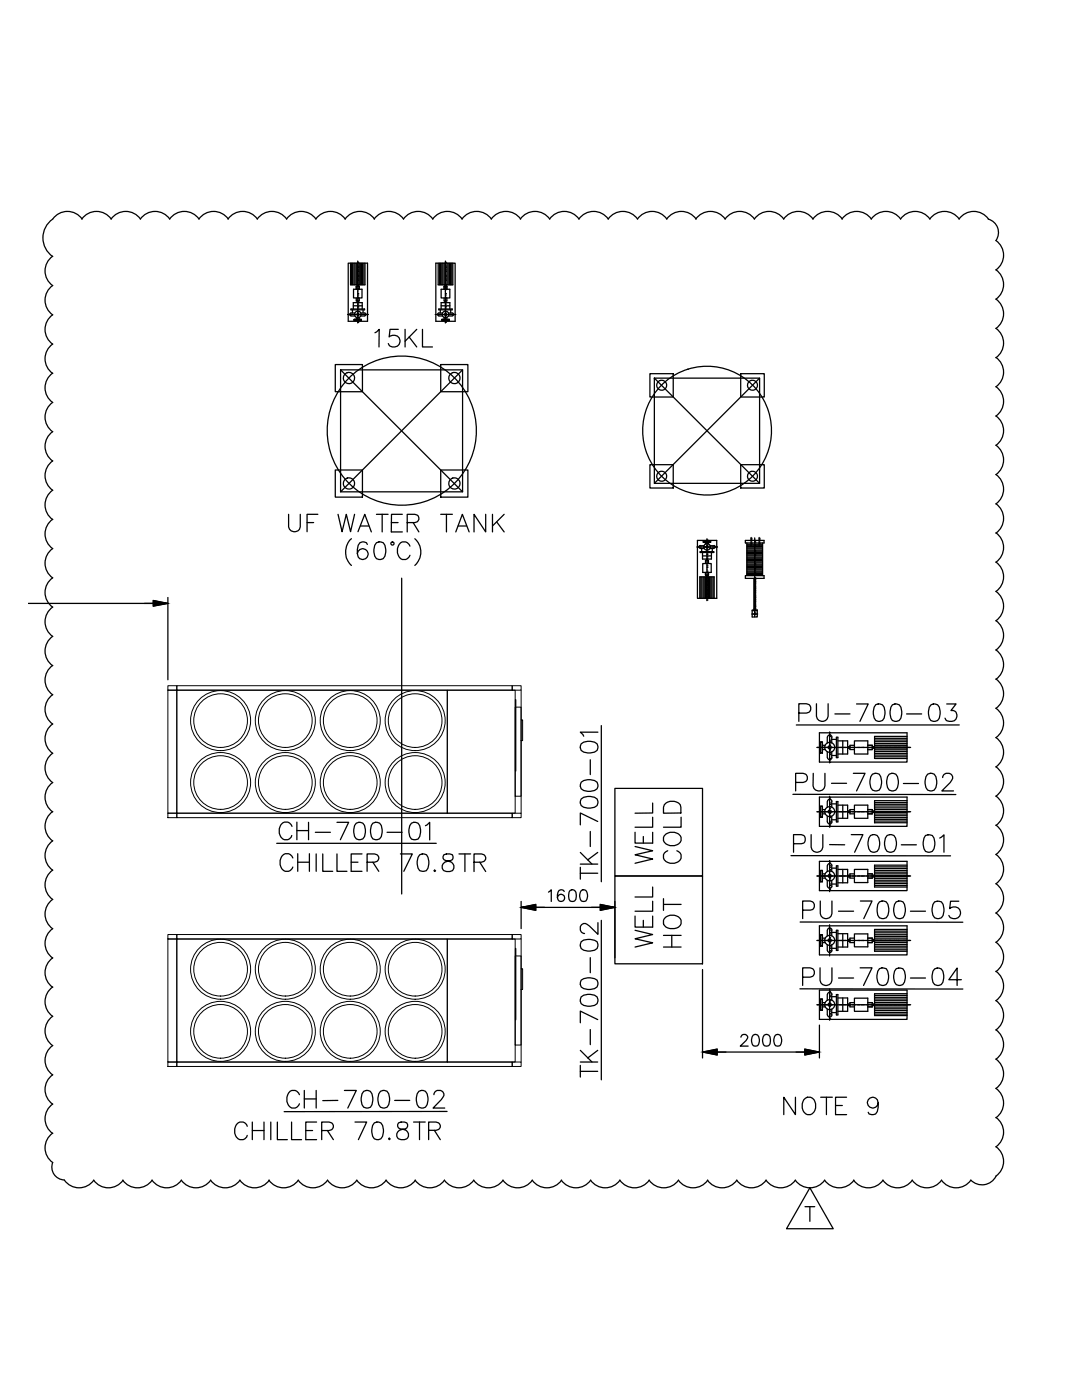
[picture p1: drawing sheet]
<svg xmlns="http://www.w3.org/2000/svg" width="216mm" height="279mm" viewBox="0 0 216 279" stroke-linecap="round" stroke-linejoin="round" font-family="sans-serif">
<!-- layer: 100_TEXT -->
<g fill="none" stroke="#000" stroke-width=".25">
<path d="M74.8 66.4l.9-.7-.1 3.5M79.5 65.7h-1.7l-.1 1.6a1.23 1.23 0 0 1 1.8-.1 1.23 1.23 0 0 1-.2 1.9 1.23 1.23 0 0 1-1.8-.5M80.8 65.7v3.5M81.6 67.3l1.6 1.9M83.2 65.7l-2.4 2.4M84.3 65.7v3.5h2M57.6 102.6v2.5a1.18 1.18 0 0 0 1.2 1 1.18 1.18 0 0 0 1.1-1v-2.5M61.3 104.3h1.3M63.4 102.6h-2.1v3.5M67.5 102.6l.8 3.5 .8-3.5 .8 3.5 .9-3.5M70.1 107.5a3.6 3.6 0 0 0 0 5.3M71.4 106.1l1.4-3.5 1.3 3.6"/>
<path d="M71.9 105h1.7M73.3 108.7a1.01 1.01 0 0 0-1.5-.4 2.77 2.77 0 0 0 0 3.2 1.09 1.09 0 0 0 1.6-.4 1.09 1.09 0 0 0-.7-1.5 1.09 1.09 0 0 0-1.4 .9M75.1 108.3a1.15 1.15 0 0 1 1.7 .5 2.84 2.84 0 0 1-.3 2.7 1.15 1.15 0 0 1-1.7-.5 2.87 2.87 0 0 1 .3-2.7zM75.1 102.6h2.3M76.3 102.6v3.6M78.1 104.3h1.3M80.3 102.6h-2.2v3.6h2.2M81.3 104.3h1.5l.5-.2a.84 .84 0 0 0 0-1.3l-.5-.2h-1.5v3.6M81.8 109a1.21 1.21 0 0 0-1.2-.9 1.21 1.21 0 0 0-1.1 .9 2.02 2.02 0 0 0 .8 2.7 1.26 1.26 0 0 0 1.5-.9M82.4 104.3l1.2 1.9M82.8 107.5a3.6 3.6 0 0 1 0 5.3M87.9 102.6h2.4"/>
<path d="M89.1 102.6v3.6M90.9 106.2l1.4-3.6 1.3 3.6M91.4 105h1.7M96.9 102.6v3.6l-2.3-3.6v3.6M98.3 102.6v3.6M99.1 104.2l1.5 2M100.6 102.6l-2.3 2.4M58.4 171.2a1.31 1.31 0 0 0-1.5-.8 1.31 1.31 0 0 0-1 1.3 1.62 1.62 0 0 0 1.7 2.2l.3-.2 .5-.7M59.4 170.4v3.5M59.4 172.1h2.3M61.7 170.4v3.5M63.1 170.4v3.5"/>
<path d="M64.4 170.4v3.5h2M67.2 170.4v3.5h2M70.1 172.1h1.3M72.2 170.4h-2.1v3.5h2.1M73.3 172.1h1.4l.5-.2a.79 .79 0 0 0 0-1.3l-.5-.2h-1.4v3.5M74.4 172.1l1.2 1.8M79.9 170.4h2.4l-1.7 3.5M83.7 170.6a1.1 1.1 0 0 1 1.7 .5 2.87 2.87 0 0 1-.3 2.7 1.2 1.2 0 0 1-1.7-.5 2.84 2.84 0 0 1 .3-2.7zM86.8 173.6l-.2 .2 .2 .1 .1-.1M88.6 170.6a.68 .68 0 0 0 .3 1.1l.7 .2a1.03 1.03 0 0 1 1 .9 1.03 1.03 0 0 1-.8 1.1h-.7a1.02 1.02 0 0 1-.9-1.1 1.02 1.02 0 0 1 1.1-.9l.6-.2a.72 .72 0 0 0 .4-1.1l-.5-.2zM91.6 170.4h2.3M92.8 170.4v3.5"/>
<path d="M94.6 172.1h1.5l.5-.2a.78 .78 0 0 0 0-1.3l-.5-.2h-1.5v3.5M95.7 172.1l1.2 1.8M126.7 168.9l3.5 .9-3.5 .8 3.5 .8-3.5 .9M126.7 166.1v2.2h3.5v-2.2M128.4 166.9v1.4M130.2 179.9v1.9h-3.5M130.2 177v2h-3.5M130.2 163.1v2h-3.5M130.2 160.3v1.9l-3.5 .1M132.4 179.4v2.3M132.6 166.8a2.04 2.04 0 0 1 3.3 .3 1.63 1.63 0 0 1-2.2 1.7 1.33 1.33 0 0 1-1.1-2zM132.6 160.6a2.1 2.1 0 0 1 3.1 0l.2 1.6-3.5 .1v-1.2z"/>
<path d="M133.2 169.8a1.28 1.28 0 0 0-.8 1.4 1.28 1.28 0 0 0 1.3 1.1 1.64 1.64 0 0 0 2.2-1.7l-.2-.3-.6-.5M135.9 163.1v2h-3.5M126.7 185.7l3.5 .8-3.5 .9 3.5 .8-3.5 .8M126.7 182.8v2.2h3.5v-2.2M128.4 183.7v1.3M132.4 189h3.5M132.4 186.7h3.5M132.4 180.5h3.5M132.6 183.3a2.04 2.04 0 0 1 3.3 .4 1.35 1.35 0 0 1-1.4 1.6 1.58 1.58 0 0 1-2.1-1.6zM134 186.7v2.3M49.3 224.8a1.2 1.2 0 0 0-1.1-.9 1.2 1.2 0 0 0-1.2 .9 1.93 1.93 0 0 0 .9 2.6 1.19 1.19 0 0 0 1.4-.8M50.3 223.9v3.5"/>
<path d="M50.3 225.6h2.4M52.7 223.9v3.5M54 223.9v3.5M55.3 223.9v3.5h2M58.2 223.9v3.5h2M61 225.6h1.4M63.2 223.9h-2.2v3.5h2.2M64.2 225.6h1.5l.5-.1a.82 .82 0 0 0 0-1.4l-.5-.2h-1.5v3.5M65.3 225.6l1.2 1.8M70.8 223.9h2.4l-1.7 3.5M74.7 224.1a1.1 1.1 0 0 1 1.6 .5 2.87 2.87 0 0 1-.3 2.7 1.12 1.12 0 0 1-1.6-.5 2.87 2.87 0 0 1 .3-2.7zM77.7 227.1l-.2 .2 .2 .1 .2-.1"/>
<path d="M79.5 224.1a.72 .72 0 0 0 .4 1.2 1.45 1.45 0 0 1 1.6 1 .93 .93 0 0 1-.8 1.1h-.7a1.02 1.02 0 0 1-.9-1.1 1.02 1.02 0 0 1 1.1-.9l.7-.1a.73 .73 0 0 0 .3-1.2l-.5-.2zM82.5 223.9h2.4M83.7 223.9v3.5M85.5 225.6h1.5l.5-.2a.78 .78 0 0 0 0-1.3l-.5-.2h-1.5v3.5M86.7 225.6l1.2 1.8"/>
<circle cx="78.3" cy="108.5" r=".32"/>
</g>
<!-- layer: EQUIP -->
<g fill="none" stroke="#000" stroke-width=".2">
<path d="M33.5 137.7h1.8v24.6h-1.8zM33.5 136.8h1.8v.9h-1.8zM35.3 137.7h54v24.6h-54zM35.3 136.8h66.9v.9h-66.9zM89.3 137.7h13.5v24.6h-13.5zM102.2 136.8h1.8v.9h-1.8zM104 137.7v6M102.8 141.1h1.2v17.8h-1.2zM104 143.7h.3v4.1h-.3zM104 147.8v14.5M33.5 162.3h1.8v.9h-1.8zM35.3 162.3h66.9v.9h-66.9z"/>
<path d="M102.2 162.3h1.8v.9h-1.8zM33.5 187.4h1.8v24.5h-1.8zM33.5 186.5h1.8v.9h-1.8zM35.3 187.4h54v24.5h-54zM35.3 186.5h66.9v.9h-66.9zM89.3 187.4h13.5v24.5h-13.5zM102.2 186.5h1.8v.9h-1.8zM102.8 190.8h1.2v17.8h-1.2zM104 193.3h.3v4.2h-.3zM104 187.4v5.9M104 197.5v14.4M33.5 211.9h1.8v.9h-1.8z"/>
<path d="M35.3 211.9h66.9v.9h-66.9zM102.2 211.9h1.8v.9h-1.8z"/>
<circle cx="44" cy="143.8" r="5.4"/>
<circle cx="44" cy="156.2" r="5.4"/>
<circle cx="44" cy="143.8" r="6"/>
<circle cx="44" cy="156.2" r="6"/>
<circle cx="56.9" cy="143.8" r="5.4"/>
<circle cx="56.9" cy="156.2" r="5.4"/>
<circle cx="56.9" cy="143.8" r="6"/>
<circle cx="56.9" cy="156.2" r="6"/>
<circle cx="69.9" cy="143.8" r="5.4"/>
<circle cx="69.9" cy="156.2" r="5.4"/>
<circle cx="69.9" cy="156.2" r="6"/>
<circle cx="69.9" cy="143.8" r="6"/>
<circle cx="82.8" cy="143.8" r="5.4"/>
<circle cx="82.8" cy="156.2" r="5.4"/>
<circle cx="82.8" cy="156.2" r="6"/>
<circle cx="82.8" cy="143.8" r="6"/>
<circle cx="44" cy="193.4" r="5.4"/>
<circle cx="44" cy="193.4" r="6"/>
<circle cx="56.9" cy="193.4" r="5.4"/>
<circle cx="56.9" cy="193.4" r="6"/>
<circle cx="69.9" cy="193.4" r="5.4"/>
<circle cx="69.9" cy="193.4" r="6"/>
<circle cx="82.8" cy="193.4" r="5.4"/>
<circle cx="82.8" cy="193.4" r="6"/>
<circle cx="44" cy="205.8" r="5.4"/>
<circle cx="44" cy="205.8" r="6"/>
<circle cx="56.9" cy="205.8" r="5.4"/>
<circle cx="56.9" cy="205.8" r="6"/>
<circle cx="69.9" cy="205.8" r="5.4"/>
<circle cx="69.9" cy="205.8" r="6"/>
<circle cx="82.8" cy="205.8" r="5.4"/>
<circle cx="82.8" cy="205.8" r="6"/>
</g>
<path d="M102.9 139.6v14.3M102.9 189.3v14.2" fill="none" stroke="#000" stroke-width=".3"/>
<g fill="none" stroke="#000" stroke-width=".25">
<path d="M69.5 52.5h3.8v11.6h-3.8zM69.9 52.5v4.3h2.9v-4.3M70.2 52.5v4.3M70.4 52.5v4.3M70.5 57.7h1.7v1.8h-1.7zM70.6 52.5v4.3M70.8 52.5v4.3M71.1 57.7v-.6h.6v.6M71.1 59.5v.6h.6v-.6M71.1 52.5v4.3M71.3 52.5v4.6M71.4 56.8v.3"/>
<path d="M71.4 52.5v4.3M71.5 56.8v.3M71.7 52.5v4.3M71.9 52.5v4.3M72.2 52.5v4.3M72.4 52.5v4.3M72.6 52.5v4.3M87 52.5h3.8v11.6h-3.8zM87.4 52.5v4.3h3v-4.3M87.7 52.5v4.3M87.9 52.5v4.3M88 57.7h1.8v1.8h-1.8z"/>
<path d="M88.2 52.5v4.3M88.4 52.5v4.3M88.6 59.5v.6h.6v-.6M88.6 57.7v-.6h.6v.6M88.6 52.5v4.3M88.8 56.8v.3M88.8 52.5v4.3M88.9 56.8v.3M89 52.5v4.3M89 56.8v.3M89.2 52.5v4.3M89.4 52.5v4.3"/>
<path d="M89.7 52.5v4.3M89.9 52.5v4.3M90.1 52.5v4.3M66.9 72.8h5.4v5.4h-5.4zM68 73.8h24.3v24.4h-24.3zM68 73.8l24.3 24.4M70 61.7h2.7v.1h-2.7zM70 63.1h.8M70.3 61.8v.7M70.5 61h1.8M70.5 61.7v-1.3h1.8v1.3M70.7 63.7h1.4v.3h-1.4z"/>
<path d="M70.8 62.5h-.9l-.1 .4 .3 .1M71.1 63.4v.3M71.3 60.1v.3M71.4 60.1v.3M71.4 63.4v.3M71.5 60.1v.3M71.7 63.4v.3M72 62.5h.7M72 63.1h.7M72.4 61.8v.7M72.8 62.5l.2 .2-.2 .3M87.6 62.5h.7"/>
<path d="M87.6 63.1h.7M87.6 61.7h2.6v.1h-2.6zM87.6 62.5l-.3 .2 .3 .3M87.9 61.8v.7M87.9 72.8h5.5v5.4h-5.5zM88 61h1.8M88 61.7v-1.3h1.8v1.3M88.2 63.7h1.4v.3h-1.4zM88.6 63.4v.3M88.8 60.1v.3M88.9 60.1v.3M88.9 63.4v.3"/>
<path d="M89 60.1v.3M89.2 63.4v.3M89.5 62.5h.9l.1 .4-.3 .1M89.5 63.1h.7M89.9 61.8v.7M92.3 73.8l-24.3 24.4M129.7 74.6h4.6v4.6h-4.6zM130.6 75.5h21v21h-21zM130.6 75.5l21 21M147.8 74.6h4.7v4.6h-4.7zM151.6 75.5l-21 21M66.9 93.8h5.4v5.4h-5.4z"/>
<path d="M87.9 93.8h5.5v5.4h-5.5zM129.7 92.7h4.6v4.7h-4.6zM147.8 92.7h4.7v4.7h-4.7zM139.2 107.9h3.8v11.5h-3.8zM139.6 119.4v-4.3h2.9v4.3M139.7 110.1h2.7v.2h-2.7zM139.7 109.5h.8M139.7 108.9h.8M139.7 108.9l-.2 .2 .2 .3M139.8 115.1v4.3M140 109.5v.6M140.1 115.1v4.3"/>
<path d="M140.2 110.9h1.8M140.2 110.3v1.3h1.8v-1.3M140.2 112.5h1.7v1.7h-1.7zM140.3 115.1v4.3M140.3 108h1.5v.2h-1.5zM140.5 115.1v4.3M140.8 112.5v-.6h.6v.6M140.8 114.2v.6h.6v-.6M140.8 108.2v.4M140.8 115.1v4.3M140.9 111.6v.3M140.9 114.8v.3"/>
<path d="M141 115.1v4.3M141.1 108.2v.3M141.1 111.6v.3M141.1 114.8v.3M141.1 115.1v4.3M141.2 111.6v.3M141.2 114.8v.3M141.4 108.2v.4M141.4 115.1v4.3M141.6 115.1v4.3M141.7 109.5h.7M141.7 108.9h.7"/>
<path d="M141.8 115.1v4.3M142 115.1v4.3M142.1 109.5v.6M142.3 115.1v4.3M142.4 108.9l.3 .2-.3 .3M148.7 114.9h3.8v.5h-3.8zM148.7 107.9h3.8v.5h-3.8zM149 110.3h3.2M149 110.9h3.2M149 111.9h3.2M149 108.4v6.5M149 114.5h3.2"/>
<path d="M149 114.2h3.2M149 114h3.2M149 113.7h3.2M149 113.5h3.2M149 113.3h3.2M149 113.1h3.2M149 112.8h3.2M149 112.6h3.2M149 112.3h3.2M149 112.1h3.2M149 111.7h3.2M149 111.4h3.2"/>
<path d="M149 111.2h3.2M149 110.7h3.2M149 110.5h3.2M149 110h3.2M149 109.8h3.2M149 109.5h3.2M149 109.3h3.2M149 109.1h3.2M149 108.8h3.2M149 108.6h3.2M149 114.7h3.2M150.4 115.4v6.1l.2 .2 .2-.2"/>
<path d="M150.8 115.4v6.2M152.2 108.4v6.5M150.1 121.7h1v1.4h-1zM150.1 121.9h1M122.7 157.3h17.5v17.5h-17.5zM163.5 159.1h17.5v5.8h-17.5zM163.5 146.2h17.5v5.9h-17.5zM163.7 148.1h.4v2.2h-.4zM164.1 148.7h.5M164.1 149.6h.5M164.1 149.2h.4M165.1 147.1v1.2"/>
<path d="M165.1 150.1v1.1M165.1 160v1.1M165.1 159.9a.44 .44 0 0 1 .5-.4 .44 .44 0 0 1 .4 .4M165.1 147.1a.44 .44 0 0 1 .5-.4 .44 .44 0 0 1 .4 .4M166 147.1v1.2M166 150.1v1.1M166 160v1.1M166 147.6h.9M166 150.8h.9M166 151.2a.44 .44 0 0 1-.4 .4 .44 .44 0 0 1-.5-.4M166.9 147.1h.3v4.1h-.3zM166.9 160h.3v4h-.3z"/>
<path d="M167.2 147.9h1.9v2.6h-1.9M168.2 147.9v2.6M169.1 149.2h.5M169.1 149h.5M169.1 149.3h.5M170.5 147.9h2.7v2.6h-2.7zM170.5 148.7h-.9v.9h.9M173.2 148.7h.8v.9h-.8M174 149.2h.5M174 149h.5M174 149.3h.5M174.5 147.3h6.5"/>
<path d="M174.5 147.7h6.5M174.5 148h6.5M174.5 148.4h6.5M174.5 148.7h6.5M174.5 149.1h6.5M174.5 149.3h6.5M174.5 149.6h6.5M174.5 150h6.5M174.5 150.4h6.5M174.5 150.7h6.5M174.5 151h6.5M181 147h-6.5v4.4h6.5"/>
<path d="M181 159.8h-6.5v4.4h6.5M122.7 174.8h17.5v17.5h-17.5zM163.5 171.9h17.5v5.8h-17.5zM163.7 173.7h.4v2.3h-.4zM163.7 160.9h.4v2.2h-.4zM164.1 174.4h.5M164.1 175.2h.5M164.1 174.8h.4M164.1 161.6h.5M164.1 162h.4M164.1 162.4h.5M165.1 162.9v1.1"/>
<path d="M165.1 172.8v1.1M165.1 175.8v1.1M165.1 172.8a.44 .44 0 0 1 .5-.5 .44 .44 0 0 1 .4 .5M166 162.9v1.1M166 172.8v1.1M166 175.8v1.1M166 173.3h.9M166 176.4h.9M166 160.4h.9M166 163.6h.9M166 176.8a.44 .44 0 0 1-.4 .5 .44 .44 0 0 1-.5-.5M166 164a.44 .44 0 0 1-.4 .5 .44 .44 0 0 1-.5-.5"/>
<path d="M166.9 172.8h.3v4.1h-.3zM167.2 160.7h1.9v2.6h-1.9M167.2 173.5h1.9v2.7h-1.9M168.2 160.7v2.6M168.2 173.5v2.7M169.1 174.8h.5M169.1 174.7h.5M169.1 175h.5M169.1 162h.5M169.1 161.8h.5M169.1 162.2h.5M170.5 173.5h2.7v2.6h-2.7z"/>
<path d="M170.5 160.7h2.7v2.6h-2.7zM170.5 161.6h-.9v.8h.9M170.5 174.4h-.9v.8h.9M173.2 161.6h.8v.8h-.8M173.2 174.4h.8v.8h-.8M174 174.8h.5M174 174.7h.5M174 175h.5M174 161.8h.5M174 162.2h.5M174.5 173h6.5M174.5 173.3h6.5"/>
<path d="M174.5 173.7h6.5M174.5 174.1h6.5M174.5 174.4h6.5M174.5 174.8h6.5M174.5 174.9h6.5M174.5 175.3h6.5M174.5 175.7h6.5M174.5 176h6.5M174.5 176.3h6.5M174.5 176.7h6.5M174.5 160.2h6.5M174.5 160.5h6.5"/>
<path d="M174.5 160.9h6.5M174.5 161.2h6.5M174.5 161.6h6.5M174.5 162.1h6.5M174.5 162.5h6.5M174.5 162.8h6.5M174.5 163.2h6.5M174.5 163.5h6.5M174.5 163.9h6.5M181 172.7h-6.5v4.3h6.5M181 162h-7M163.5 197.6h17.5v5.8h-17.5z"/>
<path d="M163.5 184.8h17.5v5.8h-17.5zM163.7 199.4h.4v2.2h-.4zM163.7 186.5h.4v2.3h-.4zM164.1 187.2h.5M164.1 188.1h.5M164.1 187.7h.4M165.1 185.7v1.1M165.1 188.6v1.1M165.1 198.5v1.1M165.1 198.5a.44 .44 0 0 1 .5-.5 .44 .44 0 0 1 .4 .5M165.1 185.6a.44 .44 0 0 1 .5-.4 .44 .44 0 0 1 .4 .4M166 185.7v1.1"/>
<path d="M166 188.6v1.1M166 198.5v1.1M166 198.9h.9M166 186.1h.9M166 189.3h.9M166 189.7a.44 .44 0 0 1-.4 .4 .44 .44 0 0 1-.5-.4M166.9 198.5h.3v4.1h-.3zM166.9 185.7h.3v4h-.3zM167.2 186.3h1.9v2.7h-1.9M167.2 199.2h1.9v2.6h-1.9M168.2 186.3v2.7M168.2 199.2v2.6"/>
<path d="M169.1 187.7h.5M169.1 187.5h.5M169.1 187.9h.5M170.5 199.2h2.7v2.6h-2.7zM170.5 186.4h2.7v2.6h-2.7zM170.5 187.2h-.9v.9h.9M173.2 187.2h.8v.9h-.8M174 187.7h.5M174 187.5h.5M174 187.9h.5M174.5 198.7h6.5M174.5 199h6.5"/>
<path d="M174.5 199.4h6.5M174.5 199.7h6.5M174.5 185.8h6.5M174.5 186.2h6.5M174.5 186.5h6.5M174.5 186.9h6.5M174.5 187.2h6.5M174.5 187.6h6.5M174.5 187.8h6.5M174.5 188.1h6.5M174.5 188.5h6.5M174.5 188.8h6.5"/>
<path d="M174.5 189.2h6.5M174.5 189.6h6.5M181 198.3h-6.5v4.4h6.5M181 185.5h-6.5v4.4h6.5M164.1 200.1h.5M164.1 200.9h.5M164.1 200.5h.4M165.1 201.4v1.2M166 201.4v1.2M166 202.1h.9M166 202.5a.44 .44 0 0 1-.4 .5 .44 .44 0 0 1-.5-.5M169.1 200.5h.5"/>
<path d="M169.1 200.3h.5M169.1 200.7h.5M170.5 200.1h-.9v.8h.9M173.2 200.1h.8v.8h-.8M174 200.5h.5M174 200.3h.5M174 200.7h.5M174.5 200.1h6.5M174.5 200.4h6.5M174.5 200.6h6.5M174.5 201h6.5M174.5 201.3h6.5"/>
<path d="M174.5 201.7h6.5M174.5 202h6.5M174.5 202.4h6.5"/>
<circle cx="69.6" cy="75.4" r="1.12"/>
<circle cx="71.4" cy="62.7" r=".66"/>
<circle cx="71.4" cy="62.7" r=".19"/>
<circle cx="88.9" cy="62.7" r=".66"/>
<circle cx="88.9" cy="62.7" r=".19"/>
<circle cx="90.7" cy="75.4" r="1.12"/>
<circle cx="132" cy="76.9" r=".99"/>
<circle cx="150.1" cy="76.9" r=".99"/>
<circle cx="69.6" cy="96.5" r="1.12"/>
<circle cx="80.2" cy="85.9" r="14.9"/>
<circle cx="90.7" cy="96.5" r="1.12"/>
<circle cx="132" cy="95" r=".99"/>
<circle cx="141.1" cy="85.9" r="12.8"/>
<circle cx="150.1" cy="95" r=".99"/>
<circle cx="141.1" cy="109.1" r=".19"/>
<circle cx="141.1" cy="109.1" r=".66"/>
<circle cx="165.6" cy="149.1" r=".32"/>
<circle cx="165.6" cy="149.1" r=".99"/>
<circle cx="165.6" cy="174.8" r=".32"/>
<circle cx="165.6" cy="162" r=".32"/>
<circle cx="165.6" cy="174.8" r=".99"/>
<circle cx="165.6" cy="162" r=".99"/>
<circle cx="165.6" cy="187.7" r=".32"/>
<circle cx="165.6" cy="187.7" r=".99"/>
<circle cx="165.6" cy="200.5" r=".32"/>
<circle cx="165.6" cy="200.5" r=".99"/>
</g>
<!-- layer: CENT -->
<g fill="none" stroke="#000" stroke-width=".25">
<path d="M71.4 59.7v.2M71.4 59.6h.1M71.4 59.4v.2M71.4 59.3h.1M71.4 58.9v.3M71.4 58.9h.1M71.4 58.6v.2M71.4 58.6h.1M71.4 58.3v.2M71.4 57.9v.2M71.4 57.8h.1M71.4 57.6v.2"/>
<path d="M71.4 57.5h.1M71.4 57.1v.4M71.4 57.1h.1M71.4 56.8v.2M71.4 56.8h.1M71.4 56.5v.2M71.4 56v.3M71.4 56h.1M71.4 55.7v.3M71.4 55.7h.1M71.4 55.3v.4M71.4 55.2h.1"/>
<path d="M71.4 55v.2M71.4 54.9h.1M71.4 54.6v.3M71.4 54.2v.3M71.4 54.2h.1M71.4 53.9v.2M71.4 53.9h.1M71.4 53.5v.3M71.4 53.4h.1M71.4 53.2v.2M71.4 53.1h.1M71.4 52.8v.3"/>
<path d="M71.4 52.4v.2M71.4 52.4h.1M71.4 52.1v.2M71.4 52.7v.1M71.4 54.5v.1M71.4 56.3v.1M71.4 58.2h.1M71.4 59.2v.1M71.4 60v.1M88.9 59.7v.2M88.9 59.6h.1M88.9 59.4v.2"/>
<path d="M88.9 59.3h.1M88.9 58.9v.3M88.9 58.9h.1M88.9 58.6v.2M88.9 58.6h.1M88.9 58.3v.2M88.9 57.9v.2M88.9 57.8h.1M88.9 57.6v.2M88.9 57.5h.1M88.9 57.1v.4M88.9 57.1h.1"/>
<path d="M88.9 56.8v.2M88.9 56.8h.1M88.9 56.5v.2M88.9 56v.3M88.9 56h.1M88.9 55.7v.3M88.9 55.7h.1M88.9 55.3v.4M88.9 55.2h.1M88.9 55v.2M88.9 54.9h.1M88.9 54.6v.3"/>
<path d="M88.9 54.2v.3M88.9 54.2h.1M88.9 53.9v.2M88.9 53.9h.1M88.9 53.5v.3M88.9 53.4h.1M88.9 53.2v.2M88.9 53.1h.1M88.9 52.8v.3M88.9 52.4v.2M88.9 52.4h.1M88.9 52.1v.2"/>
<path d="M88.9 52.7v.1M88.9 54.5v.1M88.9 56.3v.1M88.9 58.2h.1M88.9 59.2v.1M88.9 60v.1M69.4 62.8h.2M69.7 62.8h.1M69.7 62.8h.2M69.9 62.8h.1M70 62.8h.2M70.3 62.8h.1"/>
<path d="M70.4 62.8h.3M70.7 62.8h.1M70.8 62.8h.2M71 62.8h.1M71 62.8h.4M71.4 64.3h.1M71.4 64.1v.2M71.4 64h.1M71.4 63.7v.3M71.4 63.3v.3M71.4 63.3h.1M71.4 63v.2"/>
<path d="M71.4 63h.1M71.4 62.6v.2M71.4 62.5h.1M71.4 62.3v.2M71.4 62.2h.1M71.4 61.9v.3M71.4 61.5v.3M71.4 61.5h.1M71.4 61.2v.2M71.4 61.2h.1M71.4 60.7v.4M71.4 60.7h.1"/>
<path d="M71.4 60.4v.2M71.4 60.4h.1M71.4 60.1v.3M71.4 61.8v.1M71.4 62.9h.1M71.4 63.6v.1M71.4 64.4v.1M71.5 62.8h.1M71.5 62.8h.2M71.8 62.8h.1M71.8 62.8h.4M72.2 62.8h.3"/>
<path d="M72.5 62.8h.1M72.6 62.8h.2M72.8 62.8h.1M72.9 62.8h.4M73.3 62.8h.1M86.8 62.8h.5M87.3 62.8h.1M87.3 62.8h.3M87.6 62.8h.1M87.6 62.8h.3M87.9 62.8h.4M88.4 62.8h.1"/>
<path d="M88.4 62.8h.2M88.7 62.8h.1M88.7 62.8h.4M88.9 64.3h.1M88.9 64.1v.2M88.9 64h.1M88.9 63.7v.3M88.9 63.3v.3M88.9 63.3h.1M88.9 63v.2M88.9 63h.1M88.9 62.6v.2"/>
<path d="M88.9 62.5h.1M88.9 62.3v.2M88.9 62.2h.1M88.9 61.9v.3M88.9 61.5v.3M88.9 61.5h.1M88.9 61.2v.2M88.9 61.2h.1M88.9 60.7v.4M88.9 60.7h.1M88.9 60.4v.2M88.9 60.4h.1"/>
<path d="M88.9 60.1v.3M88.9 61.8v.1M88.9 62.9h.1M88.9 63.6v.1M88.9 64.4v.1M89.1 62.8h.1M89.2 62.8h.2M89.4 62.8h.1M89.5 62.8h.3M89.9 62.8h.2M90.2 62.8h.1M90.2 62.8h.2"/>
<path d="M90.5 62.8h.1M90.5 62.8h.4M139 109.2h.3M139.3 109.2h.1M139.4 109.2h.2M139.6 109.2h.1M139.7 109.2h.2M140 109.2h.3M140.4 109.2h.1M140.4 109.2h.2M140.7 109.2h.1M140.7 109.2h.3"/>
<path d="M141 109.2h.1M141.1 107.5v.2M141.1 107.8h.1M141.1 107.8v.3M141.1 108.2v.3M141.1 108.5h.1M141.1 108.6v.2M141.1 108.8h.1M141.1 109v.2M141.1 109.3h.1M141.1 109.3v.2M141.1 109.6h.1"/>
<path d="M141.1 109.6v.3M141.1 110.1v.2M141.1 110.3h.1M141.1 110.4v.2M141.1 110.6h.1M141.1 110.7v.4M141.1 111.1h.1M141.1 111.2v.2M141.1 111.4h.1M141.1 111.4v.3M141.1 111.9v.2M141.1 112.2h.1"/>
<path d="M141.1 112.2v.2M141.1 112.5h.1M141.1 112.6v.3M141.1 112.9h.1M141.1 113v.2M141.1 113.2h.1M141.1 113.3v.2M141.1 113.7v.2M141.1 114h.1M141.1 114v.2M141.1 114.3h.1M141.1 114.3v.4"/>
<path d="M141.1 114.8h.1M141.1 114.8v.2M141.1 115h.1M141.1 115.1v.2M141.1 115.5v.3M141.1 115.8h.1M141.1 115.9v.2M141.1 116.1h.1M141.1 116.1v.4M141.1 116.6h.1M141.1 116.6v.2M141.1 116.9h.1"/>
<path d="M141.1 116.9v.3M141.1 117.3v.3M141.1 117.6h.1M141.1 117.7v.2M141.1 117.9h.1M141.1 118v.3M141.1 118.4h.1M141.1 118.4v.2M141.1 118.7h.1M141.1 118.7v.3M141.1 119.2v.2M141.1 119.5h.1"/>
<path d="M141.1 119.5v.2M141.1 119.7h.1M141.1 108.1v.1M141.1 108.9v.1M141.1 109.9v.1M141.1 111.7v.1M141.1 112.5v.1M141.1 113.6v.1M141.1 115.4v.1M141.1 117.2v.1M141.1 119v.1M141.1 119.8v.1"/>
<path d="M141.2 109.2h.1M141.2 109.2h.2M141.4 109.2h.1M141.5 109.2h.2M141.8 109.2h.1M141.9 109.2h.3M142.2 109.2h.1M142.3 109.2h.2M142.5 109.2h.1M142.6 109.2h.2M142.8 109.2h.1M143 109.2h.1"/>
<path d="M149.9 107.4h.1M149.9 107.5v.2M149.9 107.7h.1M149.9 107.9v.2M149.9 108.2h.1M149.9 108.2v.2M149.9 108.5h.1M149.9 108.5v.3M149.9 107.3v.1M149.9 107.8v.1M149.9 108.8v.2M150.6 107.3v.3"/>
<path d="M150.6 107.6v.4M150.6 108h.1M150.6 108.1v.2M150.6 108.3h.1M150.6 108.4v.3M150.6 108.8h.1M150.6 108.8v.2M150.6 109.1h.1M150.6 109.1v.4M150.6 109.5v.3M150.6 109.8h.1M150.6 109.9v.2"/>
<path d="M150.6 110.1h.1M150.6 110.2v.4M150.6 110.6h.1M150.6 110.6v.3M150.6 110.9h.1M150.6 110.9v.3M150.6 111.2v.4M150.6 111.7h.1M150.6 111.7v.2M150.6 112h.1M150.6 112v.4M150.6 112.4h.1"/>
<path d="M150.6 112.5v.2M150.6 112.7h.1M150.6 112.8v.3M150.6 113.2v.2M150.6 113.5h.1M150.6 113.5v.2M150.6 113.8h.1M150.6 113.8v.3M150.6 114.2h.1M150.6 114.3v.2M150.6 114.5h.1M150.6 114.6v.2"/>
<path d="M150.6 114.9v.4M150.6 115.3h.1M150.6 115.3v.3M150.6 115.6h.1M150.6 115.6v.3M150.6 116.1h.1M150.6 116.1v.2M150.6 116.4h.1M150.6 116.4v.4M150.6 116.8v.3M150.6 117.1h.1M150.6 117.2v.2"/>
<path d="M150.6 117.4h.1M150.6 117.5v.2M150.6 117.9h.1M150.6 117.9v.2M150.6 118.2h.1M150.6 118.2v.3M150.6 118.5v.4M150.6 118.9h.1M150.6 119v.2M150.6 119.2h.1M150.6 119.3v.2M150.6 119.7h.1"/>
<path d="M150.6 119.7v.3M150.6 114.1v.1M150.6 115.9v.1M150.6 117.8h.1M150.6 119.6v.1M151.5 107.4h.1M151.5 107.5v.2M151.5 107.7h.1M151.5 107.9v.2M151.5 108.2h.1M151.5 108.2v.2M151.5 108.5h.1"/>
<path d="M151.5 108.5v.3M151.5 107.3v.1M151.5 107.8v.1M151.5 108.8v.2M150 122.5h.3M150.3 122.5h.1M150.3 122.5h.3M150.6 120h.1M150.6 120v.4M150.6 120.5v.2M150.6 120.8h.1M150.6 120.8v.2"/>
<path d="M150.6 121.1h.1M150.6 121.1v.3M150.6 121.5h.1M150.6 121.6v.2M150.6 121.8h.1M150.6 121.9v.2M150.6 122.3h.1M150.6 122.4v.2M150.6 122.6h.1M150.6 122.7v.2M150.6 122.5h.1M150.6 121.4v.1"/>
<path d="M150.6 122v.3M150.6 123v.1M150.6 122.5h.3M150.9 122.5h.3M163 149.2h.1M163.1 149.2h.1M163.1 149.2h.3M163.4 149.2h.1M163.5 149.2h.1M163.6 149.2h.2M163.8 149.2h.1M163.9 149.2h.2"/>
<path d="M164.1 149.2h.1M164.2 149.2h.1M164.3 149.2h.3M164.6 149.2h.1M164.6 149.2h.3M164.9 149.2h.1M164.9 149.2h.4M165.4 149.2h.2M165.5 158.9v.3M165.5 159.2h.1M165.5 159.2v.3M165.5 159.5h.1"/>
<path d="M165.5 159.5v.3M165.5 160v.2M165.5 146.2h.1M165.5 146.2v.4M165.5 146.7h.1M165.5 146.7v.2M165.5 147h.1M165.5 147v.3M165.5 147.3v.4M165.5 147.7h.1M165.5 147.8v.2M165.5 148h.1"/>
<path d="M165.5 148.1v.3M165.5 148.5h.1M165.5 148.5v.2M165.5 148.8h.1M165.5 148.8v.4M165.5 149.3v.2M165.5 149.5h.1M165.5 149.6v.2M165.5 149.8h.1M165.5 149.9v.4M165.5 150.3h.1M165.5 150.4v.2"/>
<path d="M165.5 150.6h.1M165.5 150.7v.2M165.5 150.9v.4M165.5 151.4h.1M165.5 151.4v.2M165.5 151.7h.1M165.5 151.7v.4M165.5 152.1h.1M165.5 146.1v.1M165.5 152.2v.1M165.5 159.8v.1M165.7 149.2h.1"/>
<path d="M165.7 149.2h.2M166 149.2h.1M166.1 149.2h.3M166.4 149.2h.1M166.5 149.2h.2M166.7 149.2h.1M166.8 149.2h.2M167.1 149.2h.1M167.2 149.2h.2M167.5 149.2h.1M167.5 149.2h.2M167.8 149.2h.1"/>
<path d="M168 149.2h.2M168.2 149.2h.1M168.3 149.2h.2M168.5 149.2h.1M168.6 149.2h.4M169 149.2h.3M169.3 149.2h.1M169.3 149.2h.3M169.6 149.2h.1M169.8 149.2h.2M170.1 149.2h.1M170.1 149.2h.2"/>
<path d="M170.4 149.2h.1M170.4 149.2h.3M170.7 149.2h.4M171.1 149.2h.1M171.2 149.2h.2M171.4 149.2h.1M171.5 149.2h.3M171.9 149.2h.1M171.9 149.2h.2M172.2 149.2h.1M172.2 149.2h.4M172.6 149.2h.3"/>
<path d="M172.9 149.2h.1M173 149.2h.2M173.2 149.2h.1M173.3 149.2h.4M173.7 149.2h.1M173.8 149.2h.2M174 149.2h.1M174 149.2h.3M174.3 149.2h.4M174.8 149.2h.1M174.8 149.2h.2M175.1 149.2h.1"/>
<path d="M175.1 149.2h.4M175.5 149.2h.1M175.6 149.2h.2M175.8 149.2h.1M175.9 149.2h.3M176.3 149.2h.2M176.6 149.2h.1M176.6 149.2h.2M176.9 149.2h.1M176.9 149.2h.4M177.3 149.2h.1M177.4 149.2h.2"/>
<path d="M177.6 149.2h.1M177.7 149.2h.2M178 149.2h.4M178.4 149.2h.1M178.4 149.2h.3M178.7 149.2h.1M178.7 149.2h.4M179.2 149.2h.1M179.2 149.2h.2M179.5 149.2h.1M179.5 149.2h.4M179.9 149.2h.3"/>
<path d="M180.2 149.2h.1M180.3 149.2h.2M180.5 149.2h.1M180.6 149.2h.2M180.9 149.2h.1M181 149.2h.1M181 149.2h.2M181.3 149.2h.1M181.3 149.2h.3M181.6 149.2h.1M163 174.8h.1M163 162h.1"/>
<path d="M163.1 174.8h.1M163.1 162h.1M163.1 174.8h.3M163.1 162h.3M163.4 174.8h.1M163.4 162h.1M163.5 174.8h.1M163.5 162h.1M163.6 174.8h.2M163.6 162h.2M163.8 174.8h.1M163.8 162h.1"/>
<path d="M163.9 174.8h.2M163.9 162h.2M164.1 174.8h.1M164.1 162h.1M164.2 174.8h.1M164.2 162h.1M164.3 174.8h.3M164.3 162h.3M164.6 174.8h.1M164.6 162h.1M164.6 174.8h.3M164.6 162h.3"/>
<path d="M164.9 174.8h.1M164.9 162h.1M164.9 174.8h.4M164.9 162h.4M165.4 174.8h.2M165.4 162h.2M165.5 171.7v.3M165.5 172h.1M165.5 172.1v.2M165.5 172.5v.2M165.5 172.8h.1M165.5 172.8v.2"/>
<path d="M165.5 173.1h.1M165.5 173.1v.4M165.5 173.6h.1M165.5 173.6v.2M165.5 173.8h.1M165.5 173.9v.2M165.5 174.2v.4M165.5 174.6h.1M165.5 174.7v.2M165.5 174.9h.1M165.5 174.9v.4M165.5 175.4h.1"/>
<path d="M165.5 175.4v.2M165.5 175.7h.1M165.5 175.7v.3M165.5 176.1v.3M165.5 176.4h.1M165.5 176.5v.2M165.5 176.7h.1M165.5 176.8v.4M165.5 177.2h.1M165.5 177.2v.2M165.5 177.5h.1M165.5 177.5v.3"/>
<path d="M165.5 160.3h.1M165.5 160.3v.2M165.5 160.6h.1M165.5 160.6v.4M165.5 161h.1M165.5 161.1v.2M165.5 161.3h.1M165.5 161.4v.2M165.5 161.8v.2M165.5 162.1h.1M165.5 162.1v.2M165.5 162.4h.1"/>
<path d="M165.5 162.4v.4M165.5 162.8h.1M165.5 162.9v.2M165.5 163.1h.1M165.5 163.2v.2M165.5 163.6v.3M165.5 163.9h.1M165.5 163.9v.3M165.5 164.2h.1M165.5 164.2v.4M165.5 164.7h.1M165.5 164.7v.2"/>
<path d="M165.5 165h.1M165.5 161.7h.1M165.5 163.5v.1M165.5 165v.1M165.5 172.4v.1M165.5 176v.1M165.5 177.8v.2M165.7 174.8h.1M165.7 162h.1M165.7 174.8h.2M165.7 162h.2M166 174.8h.1"/>
<path d="M166 162h.1M166.1 174.8h.3M166.1 162h.3M166.4 174.8h.1M166.4 162h.1M166.5 174.8h.2M166.5 162h.2M166.7 174.8h.1M166.7 162h.1M166.8 174.8h.2M166.8 162h.2M167.1 174.8h.1"/>
<path d="M167.1 162h.1M167.2 174.8h.2M167.2 162h.2M167.5 174.8h.1M167.5 162h.1M167.5 174.8h.2M167.5 162h.2M167.8 174.8h.1M167.8 162h.1M168 174.8h.2M168 162h.2M168.2 174.8h.1"/>
<path d="M168.2 162h.1M168.3 174.8h.2M168.3 162h.2M168.5 174.8h.1M168.5 162h.1M168.6 174.8h.4M168.6 162h.4M169 174.8h.3M169 162h.3M169.3 174.8h.1M169.3 162h.1M169.3 174.8h.3"/>
<path d="M169.3 162h.3M169.6 174.8h.1M169.6 162h.1M169.8 174.8h.2M169.8 162h.2M170.1 174.8h.1M170.1 162h.1M170.1 174.8h.2M170.1 162h.2M170.4 174.8h.1M170.4 162h.1M170.4 174.8h.3"/>
<path d="M170.4 162h.3M170.7 174.8h.4M170.7 162h.4M171.1 174.8h.1M171.1 162h.1M171.2 174.8h.2M171.2 162h.2M171.4 174.8h.1M171.4 162h.1M171.5 174.8h.3M171.5 162h.3M171.9 174.8h.1"/>
<path d="M171.9 162h.1M171.9 174.8h.2M171.9 162h.2M172.2 174.8h.1M172.2 162h.1M172.2 174.8h.4M172.2 162h.4M172.6 174.8h.3M172.6 162h.3M172.9 174.8h.1M172.9 162h.1M173 174.8h.2"/>
<path d="M173 162h.2M173.2 174.8h.1M173.2 162h.1M173.3 174.8h.4M173.3 162h.4M173.7 174.8h.1M173.7 162h.1M173.8 174.8h.2M173.8 162h.2M174 174.8h.1M174 162h.1M174 174.8h.3"/>
<path d="M174 162h.3M174.3 174.8h.4M174.3 162h.4M174.8 174.8h.1M174.8 162h.1M174.8 174.8h.2M174.8 162h.2M175.1 174.8h.1M175.1 162h.1M175.1 174.8h.4M175.1 162h.4M175.5 174.8h.1"/>
<path d="M175.5 162h.1M175.6 174.8h.2M175.6 162h.2M175.8 174.8h.1M175.8 162h.1M175.9 174.8h.3M175.9 162h.3M176.3 174.8h.2M176.3 162h.2M176.6 174.8h.1M176.6 162h.1M176.6 174.8h.2"/>
<path d="M176.6 162h.2M176.9 174.8h.1M176.9 162h.1M176.9 174.8h.4M176.9 162h.4M177.3 174.8h.1M177.3 162h.1M177.4 174.8h.2M177.4 162h.2M177.6 174.8h.1M177.6 162h.1M177.7 174.8h.2"/>
<path d="M177.7 162h.2M178 174.8h.4M178 162h.4M178.4 174.8h.1M178.4 162h.1M178.4 174.8h.3M178.4 162h.3M178.7 174.8h.1M178.7 162h.1M178.7 174.8h.4M178.7 162h.4M179.2 174.8h.1"/>
<path d="M179.2 162h.1M179.2 174.8h.2M179.2 162h.2M179.5 174.8h.1M179.5 162h.1M179.5 174.8h.4M179.5 162h.4M179.9 174.8h.3M179.9 162h.3M180.2 174.8h.1M180.2 162h.1M180.3 174.8h.2"/>
<path d="M180.3 162h.2M180.5 174.8h.1M180.5 162h.1M180.6 174.8h.2M180.6 162h.2M180.9 174.8h.1M180.9 162h.1M181 174.8h.1M181 162h.1M181 174.8h.2M181 162h.2M181.3 174.8h.1"/>
<path d="M181.3 162h.1M181.3 174.8h.3M181.3 162h.3M181.6 174.8h.1M181.6 162h.1M163 187.7h.1M163.1 187.7h.1M163.1 187.7h.3M163.4 187.7h.1M163.5 187.7h.1M163.6 187.7h.2M163.8 187.7h.1"/>
<path d="M163.9 187.7h.2M164.1 187.7h.1M164.2 187.7h.1M164.3 187.7h.3M164.6 187.7h.1M164.6 187.7h.3M164.9 187.7h.1M164.9 187.7h.4M165.4 187.7h.2M165.5 197.6v.2M165.5 197.9h.1M165.5 197.9v.2"/>
<path d="M165.5 198.1h.1M165.5 198.2v.4M165.5 198.6h.1M165.5 198.7v.2M165.5 198.9h.1M165.5 199v.2M165.5 199.4v.2M165.5 199.7h.1M165.5 199.7v.2M165.5 200h.1M165.5 184.6v.3M165.5 185v.3"/>
<path d="M165.5 185.3h.1M165.5 185.4v.2M165.5 185.6h.1M165.5 185.7v.3M165.5 186.1h.1M165.5 186.1v.2M165.5 186.4h.1M165.5 186.4v.3M165.5 186.8v.3M165.5 187.1h.1M165.5 187.2v.2M165.5 187.4h.1"/>
<path d="M165.5 187.5v.4M165.5 187.9h.1M165.5 187.9v.3M165.5 188.2h.1M165.5 188.2v.3M165.5 188.7v.2M165.5 189h.1M165.5 189v.2M165.5 189.3h.1M165.5 189.3v.4M165.5 189.7h.1M165.5 189.8v.2"/>
<path d="M165.5 190h.1M165.5 190.1v.2M165.5 190.5v.3M165.5 184.9v.1M165.5 186.7v.1M165.5 188.5v.1M165.5 190.4h.1M165.5 197.4v.1M165.5 199.2v.1M165.7 187.7h.1M165.7 187.7h.2M166 187.7h.1"/>
<path d="M166.1 187.7h.3M166.4 187.7h.1M166.5 187.7h.2M166.7 187.7h.1M166.8 187.7h.2M167.1 187.7h.1M167.2 187.7h.2M167.5 187.7h.1M167.5 187.7h.2M167.8 187.7h.1M168 187.7h.2M168.2 187.7h.1"/>
<path d="M168.3 187.7h.2M168.5 187.7h.1M168.6 187.7h.4M169 187.7h.3M169.3 187.7h.1M169.3 187.7h.3M169.6 187.7h.1M169.8 187.7h.2M170.1 187.7h.1M170.1 187.7h.2M170.4 187.7h.1M170.4 187.7h.3"/>
<path d="M170.7 187.7h.4M171.1 187.7h.1M171.2 187.7h.2M171.4 187.7h.1M171.5 187.7h.3M171.9 187.7h.1M171.9 187.7h.2M172.2 187.7h.1M172.2 187.7h.4M172.6 187.7h.3M172.9 187.7h.1M173 187.7h.2"/>
<path d="M173.2 187.7h.1M173.3 187.7h.4M173.7 187.7h.1M173.8 187.7h.2M174 187.7h.1M174 187.7h.3M174.3 187.7h.4M174.8 187.7h.1M174.8 187.7h.2M175.1 187.7h.1M175.1 187.7h.4M175.5 187.7h.1"/>
<path d="M175.6 187.7h.2M175.8 187.7h.1M175.9 187.7h.3M176.3 187.7h.2M176.6 187.7h.1M176.6 187.7h.2M176.9 187.7h.1M176.9 187.7h.4M177.3 187.7h.1M177.4 187.7h.2M177.6 187.7h.1M177.7 187.7h.2"/>
<path d="M178 187.7h.4M178.4 187.7h.1M178.4 187.7h.3M178.7 187.7h.1M178.7 187.7h.4M179.2 187.7h.1M179.2 187.7h.2M179.5 187.7h.1M179.5 187.7h.4M179.9 187.7h.3M180.2 187.7h.1M180.3 187.7h.2"/>
<path d="M180.5 187.7h.1M180.6 187.7h.2M180.9 187.7h.1M181 187.7h.1M181 187.7h.2M181.3 187.7h.1M181.3 187.7h.3M181.6 187.7h.1M163 200.5h.1M163.1 200.5h.1M163.1 200.5h.3M163.4 200.5h.1"/>
<path d="M163.5 200.5h.1M163.6 200.5h.2M163.8 200.5h.1M163.9 200.5h.2M164.1 200.5h.1M164.2 200.5h.1M164.3 200.5h.3M164.6 200.5h.1M164.6 200.5h.3M164.9 200.5h.1M164.9 200.5h.4M165.4 200.5h.2"/>
<path d="M165.5 200v.4M165.5 200.4h.1M165.5 200.5v.2M165.5 200.7h.1M165.5 200.8v.2M165.5 201.2v.3M165.5 201.5h.1M165.5 201.5v.2M165.5 201.8h.1M165.5 201.8v.4M165.5 202.3h.1M165.5 202.3v.2"/>
<path d="M165.5 202.6h.1M165.5 202.6v.2M165.5 203v.3M165.5 203.3h.1M165.5 203.4v.2M165.5 201.1v.1M165.5 202.9v.1M165.7 200.5h.1M165.7 200.5h.2M166 200.5h.1M166.1 200.5h.3M166.4 200.5h.1"/>
<path d="M166.5 200.5h.2M166.7 200.5h.1M166.8 200.5h.2M167.1 200.5h.1M167.2 200.5h.2M167.5 200.5h.1M167.5 200.5h.2M167.8 200.5h.1M168 200.5h.2M168.2 200.5h.1M168.3 200.5h.2M168.5 200.5h.1"/>
<path d="M168.6 200.5h.4M169 200.5h.3M169.3 200.5h.1M169.3 200.5h.3M169.6 200.5h.1M169.8 200.5h.2M170.1 200.5h.1M170.1 200.5h.2M170.4 200.5h.1M170.4 200.5h.3M170.7 200.5h.4M171.1 200.5h.1"/>
<path d="M171.2 200.5h.2M171.4 200.5h.1M171.5 200.5h.3M171.9 200.5h.1M171.9 200.5h.2M172.2 200.5h.1M172.2 200.5h.4M172.6 200.5h.3M172.9 200.5h.1M173 200.5h.2M173.2 200.5h.1M173.3 200.5h.4"/>
<path d="M173.7 200.5h.1M173.8 200.5h.2M174 200.5h.1M174 200.5h.3M174.3 200.5h.4M174.8 200.5h.1M174.8 200.5h.2M175.1 200.5h.1M175.1 200.5h.4M175.5 200.5h.1M175.6 200.5h.2M175.8 200.5h.1"/>
<path d="M175.9 200.5h.3M176.3 200.5h.2M176.6 200.5h.1M176.6 200.5h.2M176.9 200.5h.1M176.9 200.5h.4M177.3 200.5h.1M177.4 200.5h.2M177.6 200.5h.1M177.7 200.5h.2M178 200.5h.4M178.4 200.5h.1"/>
<path d="M178.4 200.5h.3M178.7 200.5h.1M178.7 200.5h.4M179.2 200.5h.1M179.2 200.5h.2M179.5 200.5h.1M179.5 200.5h.4M179.9 200.5h.3M180.2 200.5h.1M180.3 200.5h.2M180.5 200.5h.1M180.6 200.5h.2"/>
<path d="M180.9 200.5h.1M181 200.5h.1M181 200.5h.2M181.3 200.5h.1M181.3 200.5h.3M181.6 200.5h.1"/>
</g>
<!-- layer: TAGS -->
<g fill="none" stroke="#000" stroke-width=".25">
<path d="M116 159.5a2.67 2.67 0 0 1 3.1 0 1.12 1.12 0 0 1-.5 1.6 2.84 2.84 0 0 1-2.6-.3l-.2-.5zM116 156.1a2.67 2.67 0 0 1 3.1 0 1.1 1.1 0 0 1-.5 1.7 2.84 2.84 0 0 1-2.6-.4l-.2-.5zM116 148.4a2.67 2.67 0 0 1 3.1 0 1.12 1.12 0 0 1-.5 1.7 2.84 2.84 0 0 1-2.6-.3l-.2-.5zM117.8 151.6v3M119.3 146.1h-3.5l.7 .8M120 144.8v31.2M158.2 158.5l32.5 .1M158.8 156.2h1.4a.91 .91 0 0 0 .9-1 .91 .91 0 0 0-.9-.9h-1.4v3.5M158.9 144.7h32.5M159.4 142.3h1.5a.93 .93 0 0 0 .9-.9 .93 .93 0 0 0-.9-1h-1.5v3.6M162.3 154.3l-.1 2.5a1.2 1.2 0 0 0 1.2 1.1 1.2 1.2 0 0 0 1.2-1.1v-2.5M162.9 140.4v2.5a1.17 1.17 0 0 0 1.2 1.1 1.17 1.17 0 0 0 1.1-1.1v-2.5"/>
<path d="M165.9 156.3h3M166.6 142.5h3M170.3 154.3h2.3l-1.7 3.5M170.9 140.5h2.3l-1.6 3.5M174.1 154.5a1.1 1.1 0 0 1 1.6 .5 3 3 0 0 1-.3 2.7 1.15 1.15 0 0 1-1.6-.5 2.87 2.87 0 0 1 .3-2.7zM174.8 140.6a1.2 1.2 0 0 1 1.6 .5 2.84 2.84 0 0 1-.3 2.7 1.1 1.1 0 0 1-1.7-.5 2.87 2.87 0 0 1 .4-2.7zM177.4 154.5a1.12 1.12 0 0 1 1.7 .5 2.84 2.84 0 0 1-.4 2.7 1.12 1.12 0 0 1-1.6-.5 2.87 2.87 0 0 1 .3-2.7zM178.1 140.7a1.18 1.18 0 0 1 1.7 .4 2.84 2.84 0 0 1-.4 2.7 1.13 1.13 0 0 1-1.6-.5 2.99 2.99 0 0 1 .3-2.6zM180.3 156.4h3M180.9 142.5h3M185.1 154.5a1.1 1.1 0 0 1 1.6 .5 2.84 2.84 0 0 1-.3 2.7 1.12 1.12 0 0 1-1.6-.5 2.87 2.87 0 0 1 .3-2.7zM185.8 140.7a1.14 1.14 0 0 1 1.6 .4 2.84 2.84 0 0 1-.3 2.7 1.13 1.13 0 0 1-1.7-.5 2.84 2.84 0 0 1 .4-2.6z"/>
<path d="M188.1 155.2a.88 .88 0 0 1 .7-.9h.6a.87 .87 0 0 1 .5 1.4l-2 2.1h2.4M188.9 140.5h1.9l-1 1.3a1.12 1.12 0 0 1 1.2 1.3 1.12 1.12 0 0 1-1.6 .9l-.5-.2-.3-.5M55.2 168.3h31.9M58.3 164.9a1.31 1.31 0 0 0-1.5-.8 1.31 1.31 0 0 0-1.1 1.3 1.62 1.62 0 0 0 1.7 2.2l.7-.5 .1-.4M59.2 164.1v3.5M59.2 165.8h2.4M61.6 164.1v3.5M62.9 166.1h3M67.2 164.1h2.4l-1.7 3.5M71.1 164.3a1.14 1.14 0 0 1 1.6 .4 2.84 2.84 0 0 1-.3 2.7 1.13 1.13 0 0 1-1.6-.5 2.84 2.84 0 0 1 .3-2.6zM74.4 164.3a1.18 1.18 0 0 1 1.7 .4 2.84 2.84 0 0 1-.4 2.7 1.13 1.13 0 0 1-1.6-.5 2.99 2.99 0 0 1 .3-2.6zM77.2 166.1h3"/>
<path d="M82.1 164.3a1.12 1.12 0 0 1 1.6 .5 2.87 2.87 0 0 1-.3 2.7 1.18 1.18 0 0 1-1.6-.6 2.84 2.84 0 0 1 .3-2.6zM84.9 164.8l.8-.7v3.5M115.8 173.1v2.4M115.8 174.3h3.5M115.8 172.5h3.5M115.8 170.1l2.3 2.4M117.8 165.9v3M119.3 163.9l-3.5-1.7v2.4M119.3 170.1l-2 1.5M157.8 170.8h31.9M158.3 168.4l2.1-.1a.97 .97 0 0 0 .3-1.1 .97 .97 0 0 0-.8-.6h-1.6v3.5M161.9 166.6v2.5a1.17 1.17 0 0 0 1.1 1 1.17 1.17 0 0 0 1.2-1v-2.5"/>
<path d="M163.7 179.8v2.5a1.17 1.17 0 0 0 1.1 1 1.17 1.17 0 0 0 1.2-1v-2.5M165.5 168.6h3M169.9 166.6h2.3l-1.7 3.5M171.7 179.8h2.3l-1.6 3.5M173.7 166.7a1.12 1.12 0 0 1 1.7 .5 2.84 2.84 0 0 1-.4 2.7 1.1 1.1 0 0 1-1.6-.5 2.87 2.87 0 0 1 .3-2.7zM175.5 180a1.15 1.15 0 0 1 1.7 .5 2.84 2.84 0 0 1-.4 2.7 1.15 1.15 0 0 1-1.7-.5 3.2 3.2 0 0 1 .4-2.7zM177 166.7a1.15 1.15 0 0 1 1.7 .5 2.84 2.84 0 0 1-.3 2.7 1.15 1.15 0 0 1-1.7-.5 2.87 2.87 0 0 1 .3-2.7zM178.8 180a1.1 1.1 0 0 1 1.7 .5 2.99 2.99 0 0 1-.3 2.7 1.15 1.15 0 0 1-1.7-.5 2.87 2.87 0 0 1 .3-2.7zM179.8 168.6h3.1M184.7 166.7a1.24 1.24 0 0 1 1.7 .5 2.84 2.84 0 0 1-.4 2.7 1.1 1.1 0 0 1-1.6-.5 3 3 0 0 1 .3-2.7zM186.5 180a1.24 1.24 0 0 1 1.7 .5 2.84 2.84 0 0 1-.4 2.7 1.15 1.15 0 0 1-1.6-.5 2.87 2.87 0 0 1 .3-2.7zM187.5 167.2l.9-.6v3.5"/>
<path d="M191.3 179.9h-1.6l-.2 1.4a1.24 1.24 0 0 1 1.9 0 1.24 1.24 0 0 1-.3 1.9 1.24 1.24 0 0 1-1.8-.5M116 199a2.67 2.67 0 0 1 3.1 0 1.15 1.15 0 0 1-.5 1.6 2.84 2.84 0 0 1-2.6-.3l-.2-.5zM116 195.6a2.87 2.87 0 0 1 3.1 0 1.15 1.15 0 0 1-.5 1.7 2.84 2.84 0 0 1-2.6-.3l-.2-.5zM116 187.9a2.87 2.87 0 0 1 3.1 0 1.15 1.15 0 0 1-.5 1.7 2.84 2.84 0 0 1-2.6-.3l-.2-.5zM117.8 191.1v3M119.3 184.1v2.4l-1.7-1.7a1.02 1.02 0 0 0-1.6-.2l-.2 .3v.7a.88 .88 0 0 0 .8 .7M120 183.7v31.8M159.6 197.3l32.5 .1M159.7 184l32.4 .1M160.2 195h1.4a.93 .93 0 0 0 .9-.9 .93 .93 0 0 0-.9-.9h-1.4v3.5M160.2 181.6h1.5a.91 .91 0 0 0 .8-.9 .91 .91 0 0 0-.8-.9h-1.5v3.5M163.6 193.2v2.5a1.2 1.2 0 0 0 1.2 1 1.2 1.2 0 0 0 1.2-1v-2.5"/>
<path d="M167.3 195.2h3M167.3 181.8h3M171.6 193.2h2.4l-1.7 3.5M175.5 193.3a1.18 1.18 0 0 1 1.6 .5 2.84 2.84 0 0 1-.3 2.7 1.12 1.12 0 0 1-1.7-.5 2.87 2.87 0 0 1 .4-2.7zM178.8 193.3a1.2 1.2 0 0 1 1.7 .5 2.84 2.84 0 0 1-.4 2.7 1.12 1.12 0 0 1-1.6-.5 2.87 2.87 0 0 1 .3-2.7zM181.7 195.2h3M181.7 181.8h3M186.5 193.4a1.13 1.13 0 0 1 1.6 .4 2.84 2.84 0 0 1-.3 2.7 1.14 1.14 0 0 1-1.6-.5 2.84 2.84 0 0 1 .3-2.6zM191.8 195.5h-2.5l1.7-2.3v3.5M59.7 218.5a1.21 1.21 0 0 0-1.1-.9 1.21 1.21 0 0 0-1.2 .9 2.02 2.02 0 0 0 .8 2.6 1.26 1.26 0 0 0 1.5-.8M60.7 217.6v3.5M60.7 219.3h2.4"/>
<path d="M63.1 217.6v3.5M67.4 219.6l-3 .1M68.7 217.6h2.4l-1.7 3.5M72.6 217.8a1.1 1.1 0 0 1 1.6 .5 3 3 0 0 1-.3 2.7 1.15 1.15 0 0 1-1.7-.5 2.87 2.87 0 0 1 .4-2.7zM75.9 217.8a1.12 1.12 0 0 1 1.7 .5 2.87 2.87 0 0 1-.4 2.7 1.12 1.12 0 0 1-1.6-.5 2.87 2.87 0 0 1 .3-2.7zM78.8 219.6h3M83.6 217.8a1.1 1.1 0 0 1 1.6 .5 2.87 2.87 0 0 1-.3 2.7 1.12 1.12 0 0 1-1.7-.5 2.84 2.84 0 0 1 .4-2.7zM86.6 218.5a.91 .91 0 0 1 .6-.9h.7a.85 .85 0 0 1 .5 1.3l-2 2.2h2.3M115.8 213.8h3.5M115.8 212.6v2.4M115.8 211.9h3.5M115.8 209.6l2.3 2.3"/>
<path d="M117.8 205.5v3M119.3 203.5l-3.5-1.7v2.3M119.3 209.6l-2 1.5M89.2 221.8l-32.5 .1"/>
</g>
<!-- layer: XREF -->
<g fill="none" stroke="#000" stroke-width=".25">
<path d="M33.5 119.2v16.5M80.2 115.4v63M5.6 120.4h26.7M104 179.9v5.4M109.4 178l.6-.4v2.3M112.6 177.9a.69 .69 0 0 0-1-.2 1.79 1.79 0 0 0 0 2.1 .72 .72 0 0 0 1-.3 .72 .72 0 0 0-.5-1 .72 .72 0 0 0-.9 .6M113.8 177.7a.75 .75 0 0 1 1.1 .3 2.03 2.03 0 0 1-.2 1.8 .8 .8 0 0 1-1.1-.3 2.21 2.21 0 0 1 .2-1.8zM116 177.7a.72 .72 0 0 1 1.1 .3 1.85 1.85 0 0 1-.2 1.8 .8 .8 0 0 1-1.1-.3 1.85 1.85 0 0 1 .2-1.8zM122.7 179.9v11.3M105.2 181.1h16.3M140.2 193.5v17.6M141.4 210h21"/>
<path d="M147.8 207l.3-.4 .2-.2a.75 .75 0 0 1 .9 .5l-.3 .8-1.2 1.1h1.6M150.3 206.6a.72 .72 0 0 1 1.1 .3 1.85 1.85 0 0 1-.2 1.8 .8 .8 0 0 1-1.1-.3 1.85 1.85 0 0 1 .2-1.8zM152.5 206.6a.77 .77 0 0 1 1.1 .3 2.03 2.03 0 0 1-.2 1.8 .8 .8 0 0 1-1.1-.3 1.85 1.85 0 0 1 .2-1.8zM154.7 206.6a.72 .72 0 0 1 1.1 .3 1.85 1.85 0 0 1-.2 1.8 .8 .8 0 0 1-1.1-.3 1.85 1.85 0 0 1 .2-1.8zM163.5 204.6v6.5"/>
</g>
<!-- layer: 0 -->
<path d="M30.6 119.8l2.9 .6-2.9 .6zM104 181.1l2.9-.6v1.2zM119.8 180.5l2.9 .6-2.9 .6zM140.2 210l2.9-.6v1.2zM160.6 209.4l2.9 .6-2.9 .6z" fill="#000" stroke="#000" stroke-width=".2"/>
<path d="M28.8 120.4h4.7l-2.9 .6v-1.2l2.9 .6M104 181.1l2.9 .6v-1.2l-2.9 .6h4.6M118 181.1h4.7l-2.9 .6v-1.2l2.9 .6M140.2 210l2.9 .6v-1.2l-2.9 .6h4.6M158.8 210h4.7l-2.9 .6v-1.2l2.9 .6" fill="none" stroke="#000" stroke-width=".25"/>
<!-- layer: NOTES -->
<path d="M158.7 219v3.4l-2.3-3.4v3.4M160.4 219.4a1.3 1.3 0 0 1 1.5-.4 1.3 1.3 0 0 1 .8 1.3 1.62 1.62 0 0 1-1.6 2.1 1.99 1.99 0 0 1-.7-3zM163.8 219h2.3M164.9 219v3.4M168.9 219h-2.2v3.4h2.2M166.7 220.6h1.4M175.2 220.1a1.08 1.08 0 0 1-1.4 1 1.08 1.08 0 0 1-.5-1.7 1.08 1.08 0 0 1 1.8 .1 3.1 3.1 0 0 1-.4 2.8l-.8 .1-.5-.1-.2-.3" fill="none" stroke="#000" stroke-width=".25"/>
<!-- layer: REV -->
<g fill="none" stroke="#000" stroke-width=".25">
<path d="M10.5 43.7a4.6 4.6 0 0 0 0 7.5M10.5 57a3.6 3.6 0 0 0 0 5.8M10.5 51.1a3.6 3.6 0 0 0 0 5.9M16.4 43.7a3.6 3.6 0 0 0-5.9 0M22.2 43.7a3.6 3.6 0 0 0-5.9 0M28 43.7a3.6 3.6 0 0 0-5.8 0M45.6 43.7a3.6 3.6 0 0 0-5.9 0 3.6 3.6 0 0 0-5.8 0 3.6 3.6 0 0 0-5.9 0M57.2 43.7a3.6 3.6 0 0 0-5.8 0 3.6 3.6 0 0 0-5.9 0M63 43.7a3.6 3.6 0 0 0-5.8 0M68.9 43.7a3.6 3.6 0 0 0-5.9 0M74.7 43.7a3.6 3.6 0 0 0-5.8 0M103.9 43.7a3.6 3.6 0 0 0-5.9 0 3.6 3.6 0 0 0-5.8 0 3.6 3.6 0 0 0-5.8 0 3.6 3.6 0 0 0-5.9 0 3.6 3.6 0 0 0-5.8 0"/>
<path d="M109.7 43.7a3.6 3.6 0 0 0-5.9 0M138.9 43.7a3.6 3.6 0 0 0-5.8 0 3.6 3.6 0 0 0-5.9 0 3.6 3.6 0 0 0-5.8 0 3.6 3.6 0 0 0-5.9 0 3.6 3.6 0 0 0-5.8 0M144.7 43.7a3.6 3.6 0 0 0-5.9 0M150.5 43.7a3.6 3.6 0 0 0-5.8 0M168.1 43.7a3.6 3.6 0 0 0-5.9 0 3.6 3.6 0 0 0-5.8 0 3.6 3.6 0 0 0-5.9 0M185.5 43.7a3.6 3.6 0 0 0-5.8 0 3.6 3.6 0 0 0-5.8 0 3.6 3.6 0 0 0-5.9 0M191.4 43.7a3.6 3.6 0 0 0-5.9 0M197.2 43.7a2.77 2.77 0 0 1 1.5 4.3 3.6 3.6 0 0 1 0 5.9M197.2 43.7a3.6 3.6 0 0 0-5.8 0M198.7 53.8a3.6 3.6 0 0 1 0 5.9 3.6 3.6 0 0 1 0 5.8 3.6 3.6 0 0 1 0 5.9M10.5 74.5a3.6 3.6 0 0 0 0 5.8 3.6 3.6 0 0 0 0 5.8 3.6 3.6 0 0 0 0 5.9 3.6 3.6 0 0 0 0 5.8M10.5 68.7a3.6 3.6 0 0 0 0 5.8"/>
<path d="M10.5 62.8a3.6 3.6 0 0 0 0 5.9M198.7 71.3a3.6 3.6 0 0 1 0 5.9 3.6 3.6 0 0 1 0 5.8 3.6 3.6 0 0 1 0 5.9M10.5 97.8a3.6 3.6 0 0 0 0 5.9M198.7 88.9a3.6 3.6 0 0 1 0 5.8M198.7 94.7a3.6 3.6 0 0 1 0 5.9M10.5 103.6a3.6 3.6 0 0 0 0 5.9 3.6 3.6 0 0 0 0 5.8 3.6 3.6 0 0 0 0 5.9 3.6 3.6 0 0 0 0 5.8 3.6 3.6 0 0 0 0 5.9M198.7 100.5a3.6 3.6 0 0 1 0 5.9M198.7 106.3a3.6 3.6 0 0 1 0 5.9 3.6 3.6 0 0 1 0 5.8 3.6 3.6 0 0 1 0 5.9 3.6 3.6 0 0 1 0 5.8M10.5 138.6a3.6 3.6 0 0 0 0 5.9M10.5 132.8a3.6 3.6 0 0 0 0 5.9M198.7 129.7a3.6 3.6 0 0 1 0 5.9M198.7 135.5a3.6 3.6 0 0 1 0 5.9 3.6 3.6 0 0 1 0 5.8 3.6 3.6 0 0 1 0 5.9 3.6 3.6 0 0 1 0 5.8 3.6 3.6 0 0 1 0 5.8"/>
<path d="M10.5 150.3a3.6 3.6 0 0 0 0 5.9 3.6 3.6 0 0 0 0 5.8M10.5 144.5a3.6 3.6 0 0 0 0 5.8M10.5 179.5a3.6 3.6 0 0 0 0 5.9M10.5 162a3.6 3.6 0 0 0 0 5.8 3.6 3.6 0 0 0 0 5.8 3.6 3.6 0 0 0 0 5.9M198.7 164.7a3.6 3.6 0 0 1 0 5.8M198.7 170.5a3.6 3.6 0 0 1 0 5.9M198.7 176.4a3.6 3.6 0 0 1 0 5.8M10.5 197a3.6 3.6 0 0 0 0 5.8 3.6 3.6 0 0 0 0 5.9 3.6 3.6 0 0 0 0 5.8 3.6 3.6 0 0 0 0 5.8 3.6 3.6 0 0 0 0 5.9M10.5 191.2a3.6 3.6 0 0 0 0 5.8M10.5 185.3a3.6 3.6 0 0 0 0 5.9M198.7 182.2a3.6 3.6 0 0 1 0 5.9 3.6 3.6 0 0 1 0 5.8M198.7 193.8a3.6 3.6 0 0 1 0 5.9 3.6 3.6 0 0 1 0 5.8 3.6 3.6 0 0 1 0 5.9"/>
<path d="M198.7 211.4a3.6 3.6 0 0 1 0 5.8M198.7 217.2a3.6 3.6 0 0 1 0 5.9M10.5 226.1a3.6 3.6 0 0 0 0 5.9 2.56 2.56 0 0 0 2.3 3.5M12.9 235.5a3.6 3.6 0 0 0 5.8 0 3.6 3.6 0 0 0 5.9 0M24.5 235.5a3.6 3.6 0 0 0 5.9 0M30.3 235.5a3.6 3.6 0 0 0 5.9 0M36.2 235.5a3.6 3.6 0 0 0 5.8 0M42 235.5a3.6 3.6 0 0 0 5.9 0M47.9 235.5a3.6 3.6 0 0 0 5.8 0M53.7 235.5a3.6 3.6 0 0 0 5.8 0 3.6 3.6 0 0 0 5.8 0 3.6 3.6 0 0 0 5.9 0 3.6 3.6 0 0 0 5.8 0M77 235.5a3.6 3.6 0 0 0 5.9 0M82.8 235.5a3.6 3.6 0 0 0 5.9 0 3.6 3.6 0 0 0 5.8 0 3.6 3.6 0 0 0 5.9 0 3.6 3.6 0 0 0 5.8 0 3.6 3.6 0 0 0 5.9 0"/>
<path d="M112 235.5a3.6 3.6 0 0 0 5.9 0M117.8 235.5a3.6 3.6 0 0 0 5.9 0M123.7 235.5a3.6 3.6 0 0 0 5.8 0M129.5 235.5a3.6 3.6 0 0 0 5.9 0 3.6 3.6 0 0 0 5.8 0M141.2 235.5a3.6 3.6 0 0 0 5.8 0 3.6 3.6 0 0 0 5.8 0 3.6 3.6 0 0 0 5.9 0M158.7 235.5a3.6 3.6 0 0 0 5.9 0M164.5 235.5a3.6 3.6 0 0 0 5.9 0M198.7 223a3.6 3.6 0 0 1 0 5.9 3.6 3.6 0 0 1 0 5.8 3.1 3.1 0 0 1-5 .8 3.6 3.6 0 0 1-5.8 0 3.6 3.6 0 0 1-5.9 0 3.6 3.6 0 0 1-5.8 0 3.6 3.6 0 0 1-5.9 0"/>
</g>
<!-- layer: HOLD -->
<path d="M161.6 237.1l4.7 8.1h-9.4zM160.6 240.8h2M161.6 240.8v2.9" fill="none" stroke="#000" stroke-width=".25"/>
</svg>
